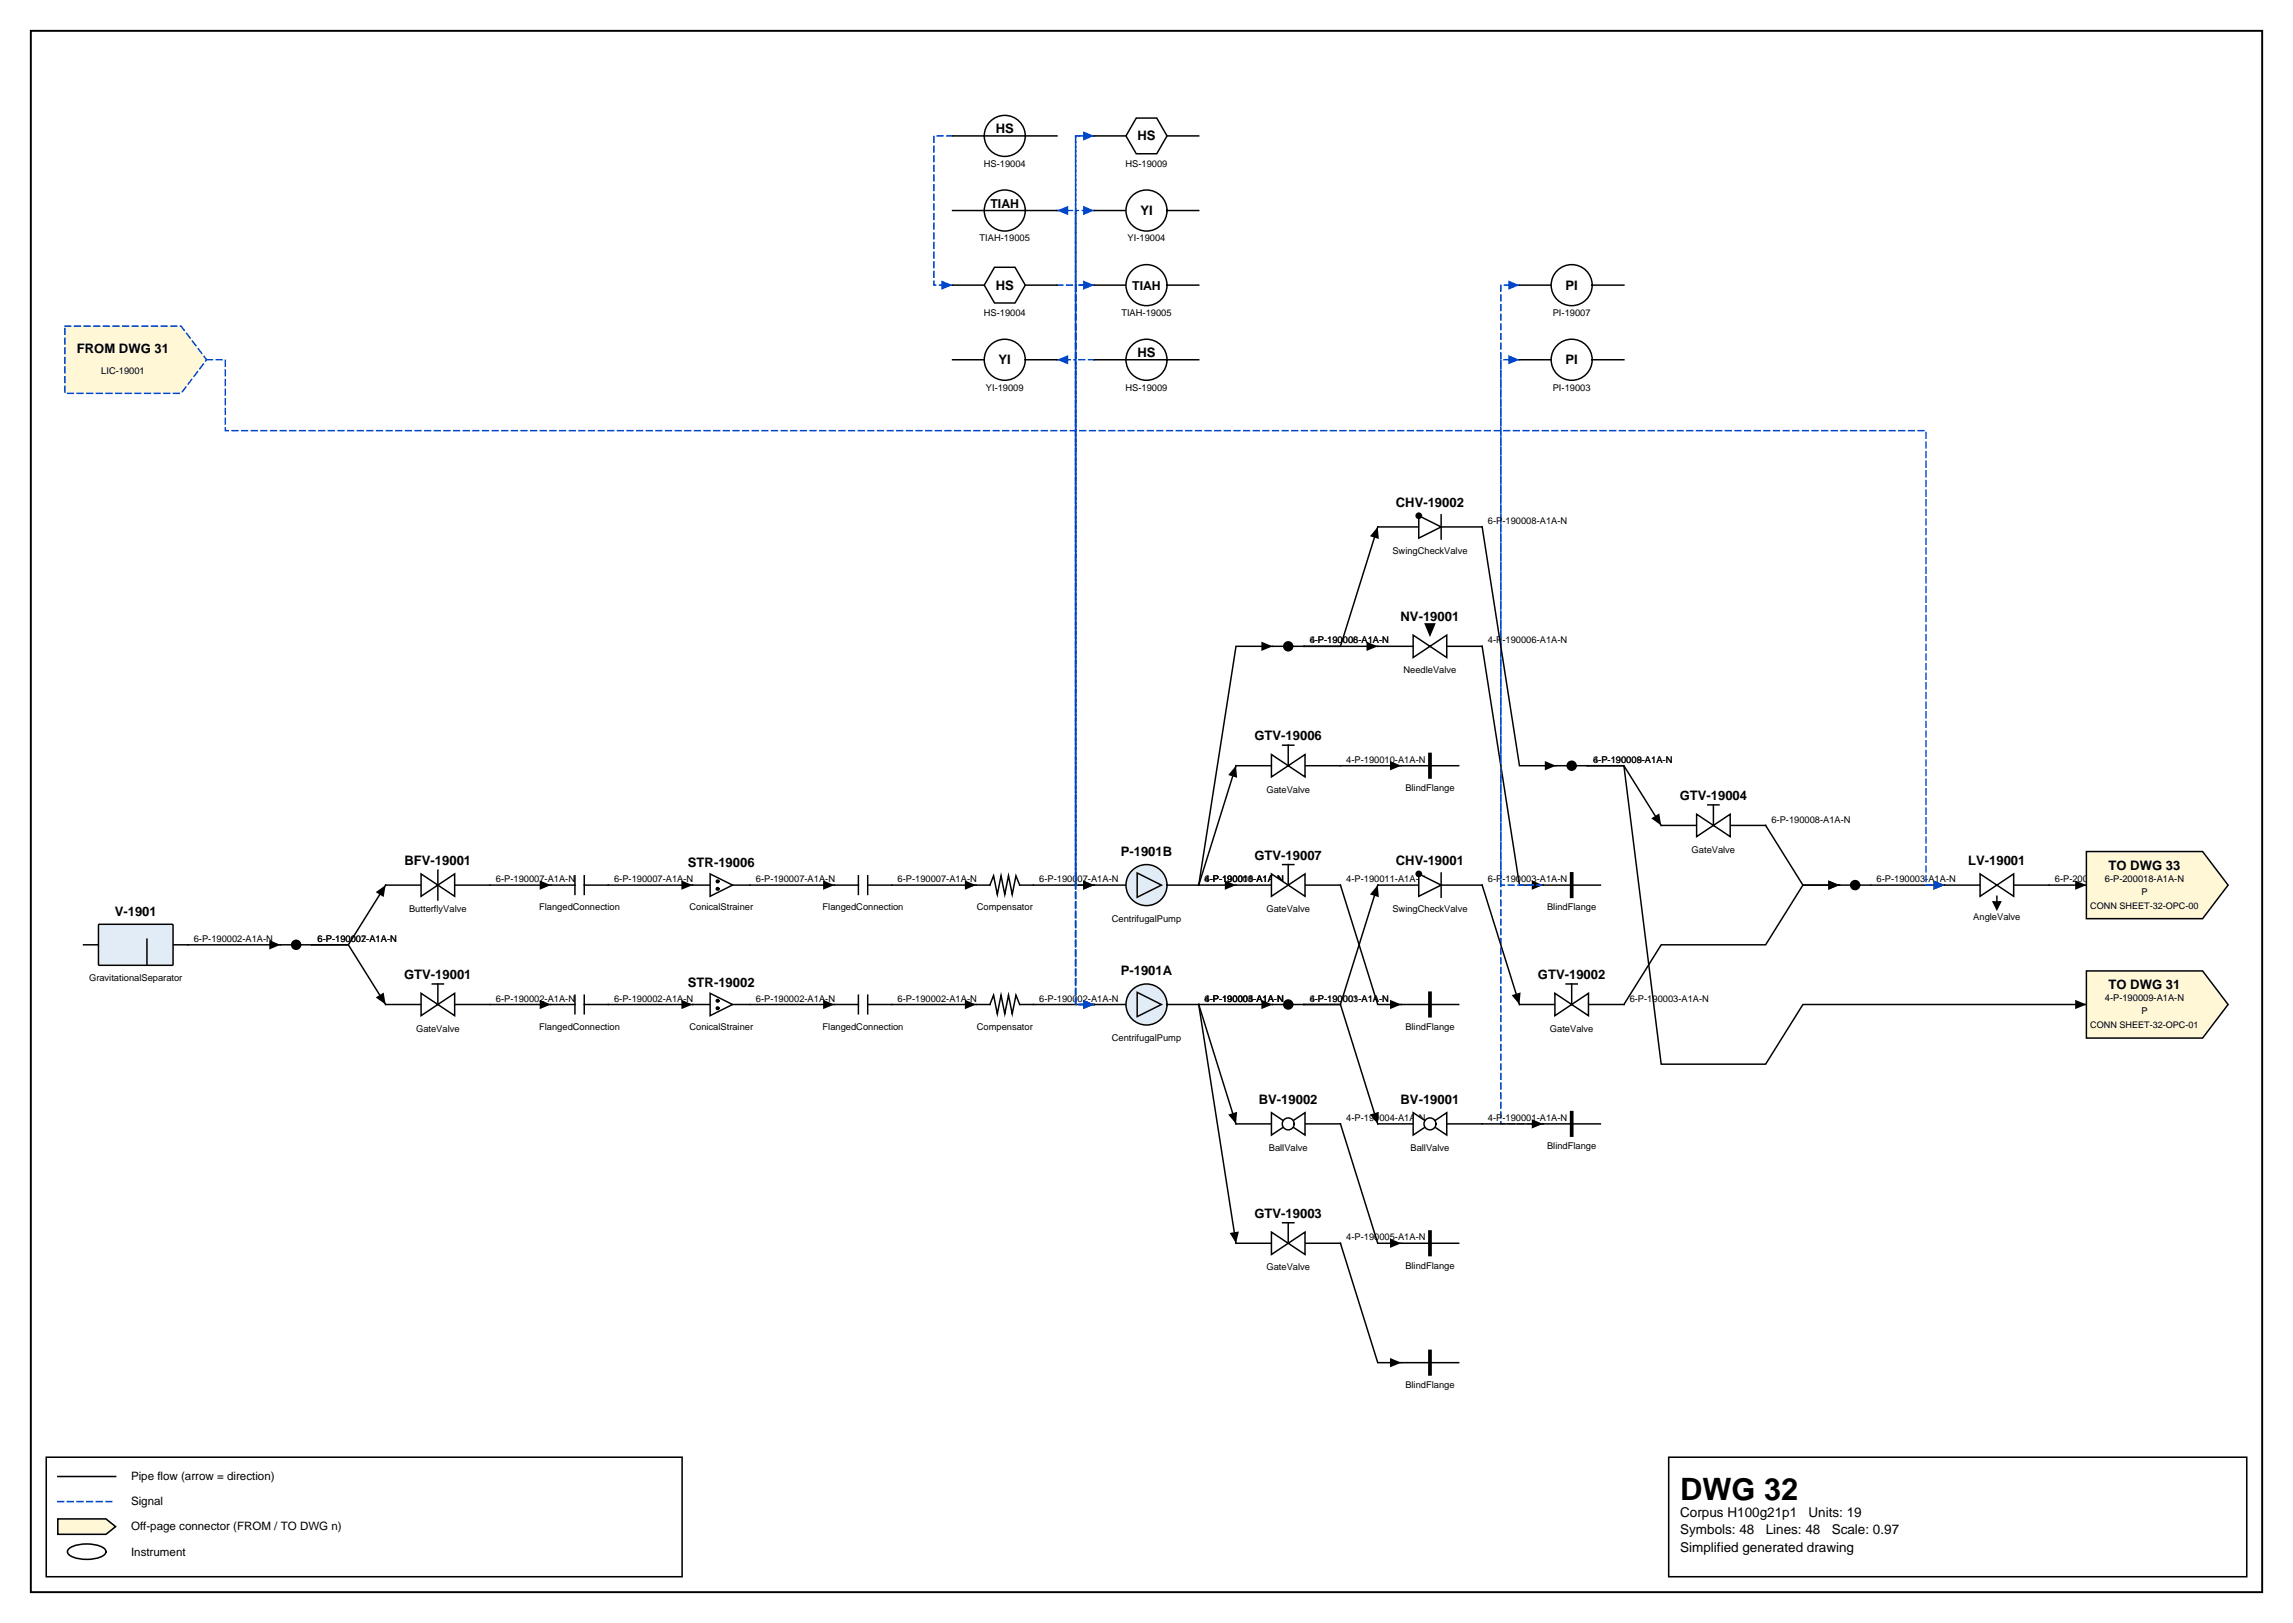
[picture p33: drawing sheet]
<svg xmlns="http://www.w3.org/2000/svg" width="420mm" height="297mm" viewBox="0 0 420 297" stroke-linecap="round" stroke-linejoin="round" font-family="sans-serif">
<defs><g id="words">
<text font-size="5.6" x="307.6" y="274.5">DWG 32</text>
<g font-size="2.5">
<text x="307.6" y="277.6">Corpus H100g21p1</text>
<text x="307.6" y="280.8">Symbols: 48</text>
<text x="323.3" y="280.8">Lines: 48</text>
<text x="331.1" y="277.6">Units: 19</text>
<text x="335.3" y="280.8">Scale: 0.97</text>
<text x="307.6" y="284">Simplified generated drawing</text>
</g>
<g font-size="2.4">
<text x="182.3" y="24.4">HS</text>
<text x="208.2" y="25.7">HS</text>
<text x="208.8" y="39.4">YI</text>
<text x="182.3" y="53">HS</text>
<text x="286.6" y="53">PI</text>
<text x="14.1" y="64.6">FROM DWG 31</text>
<text x="208.2" y="65.3">HS</text>
<text x="182.8" y="66.7">YI</text>
<text x="286.6" y="66.7">PI</text>
<text x="255.6" y="92.8">CHV-19002</text>
<text x="256.4" y="113.7">NV-19001</text>
<text x="229.7" y="135.5">GTV-19006</text>
<text x="307.5" y="146.4">GTV-19004</text>
<text x="74.1" y="158.4">BFV-19001</text>
<text x="125.9" y="158.7">STR-19006</text>
<text x="205.2" y="156.7">P-1901B</text>
<text x="229.7" y="157.4">GTV-19007</text>
<text x="255.6" y="158.4">CHV-19001</text>
<text x="360.3" y="158.4">LV-19001</text>
<text x="386" y="159.1">TO DWG 33</text>
<text x="21" y="167.6">V-1901</text>
<text x="74" y="179.2">GTV-19001</text>
<text x="205.2" y="178.5">P-1901A</text>
<text x="281.6" y="179.2">GTV-19002</text>
<text x="125.9" y="180.6">STR-19002</text>
<text x="386" y="181">TO DWG 31</text>
<text x="230.5" y="202.1">BV-19002</text>
<text x="256.4" y="202.1">BV-19001</text>
<text x="229.7" y="222.9">GTV-19003</text>
</g>
<g font-size="2.3">
<text x="181.3" y="38">TIAH</text>
<text x="207.3" y="53">TIAH</text>
</g>
<g font-size="2.1">
<text x="24" y="270.9">Pipe flow (arrow = direction)</text>
<text x="24" y="275.5">Signal</text>
<text x="24" y="280.1">Off-page connector (FROM / TO DWG n)</text>
<text x="24" y="284.7">Instrument</text>
</g>
<g font-size="1.7">
<text x="180.1" y="30.5">HS-19004</text>
<text x="206.1" y="30.5">HS-19009</text>
<text x="179.4" y="44.2">TIAH-19005</text>
<text x="206.4" y="44.2">YI-19004</text>
<text x="180.1" y="57.8">HS-19004</text>
<text x="205.3" y="57.8">TIAH-19005</text>
<text x="284.3" y="57.8">PI-19007</text>
<text x="18.5" y="68.5">LIC-19001</text>
<text x="180.5" y="71.5">YI-19009</text>
<text x="206.1" y="71.5">HS-19009</text>
<text x="284.3" y="71.5">PI-19003</text>
<text x="272.4" y="95.9">6-P-190008-A1A-N</text>
<text x="254.9" y="101.4">SwingCheckValve</text>
<text x="239.8" y="117.8">4-P-190006-A1A-N</text>
<text x="239.8" y="117.8">6-P-190008-A1A-N</text>
<text x="272.4" y="117.8">4-P-190006-A1A-N</text>
<text x="257" y="123.2">NeedleValve</text>
<text x="246.5" y="139.6">4-P-190010-A1A-N</text>
<text x="291.7" y="139.6">6-P-190008-A1A-N</text>
<text x="291.7" y="139.6">4-P-190009-A1A-N</text>
<text x="231.9" y="145.1">GateValve</text>
<text x="257.3" y="144.8">BlindFlange</text>
<text x="324.3" y="150.5">6-P-190008-A1A-N</text>
<text x="90.8" y="161.5">6-P-190007-A1A-N</text>
<text x="112.4" y="161.5">6-P-190007-A1A-N</text>
<text x="138.4" y="161.5">6-P-190007-A1A-N</text>
<text x="164.3" y="161.5">6-P-190007-A1A-N</text>
<text x="190.3" y="161.5">6-P-190007-A1A-N</text>
<text x="220.5" y="161.5">6-P-190008-A1A-N</text>
<text x="220.5" y="161.5">4-P-190010-A1A-N</text>
<text x="220.5" y="161.5">4-P-190011-A1A-N</text>
<text x="246.5" y="161.5">4-P-190011-A1A-N</text>
<text x="272.4" y="161.5">6-P-190003-A1A-N</text>
<text x="309.7" y="156">GateValve</text>
<text x="343.6" y="161.5">6-P-190003-A1A-N</text>
<text x="376.2" y="161.5">6-P-200018-A1A-N</text>
<text x="385.4" y="161.4">6-P-200018-A1A-N</text>
<text x="74.9" y="167">ButterflyValve</text>
<text x="98.7" y="166.6">FlangedConnection</text>
<text x="126.2" y="166.6">ConicalStrainer</text>
<text x="150.6" y="166.6">FlangedConnection</text>
<text x="178.8" y="166.6">Compensator</text>
<text x="231.9" y="167">GateValve</text>
<text x="254.9" y="167">SwingCheckValve</text>
<text x="283.2" y="166.6">BlindFlange</text>
<text x="382.7" y="166.3">CONN SHEET-32-OPC-00</text>
<text x="392" y="163.8">P</text>
<text x="35.5" y="172.4">6-P-190002-A1A-N</text>
<text x="58.1" y="172.4">6-P-190002-A1A-N</text>
<text x="58.1" y="172.4">6-P-190007-A1A-N</text>
<text x="203.5" y="168.7">CentrifugalPump</text>
<text x="361.3" y="168.3">AngleValve</text>
<text x="16.3" y="179.6">GravitationalSeparator</text>
<text x="90.8" y="183.3">6-P-190002-A1A-N</text>
<text x="112.4" y="183.3">6-P-190002-A1A-N</text>
<text x="138.4" y="183.3">6-P-190002-A1A-N</text>
<text x="164.3" y="183.3">6-P-190002-A1A-N</text>
<text x="190.3" y="183.3">6-P-190002-A1A-N</text>
<text x="220.5" y="183.3">6-P-190003-A1A-N</text>
<text x="220.5" y="183.3">4-P-190005-A1A-N</text>
<text x="220.5" y="183.3">4-P-190004-A1A-N</text>
<text x="239.8" y="183.3">6-P-190003-A1A-N</text>
<text x="239.8" y="183.3">4-P-190001-A1A-N</text>
<text x="298.4" y="183.3">6-P-190003-A1A-N</text>
<text x="385.4" y="183.2">4-P-190009-A1A-N</text>
<text x="392" y="185.7">P</text>
<text x="76.2" y="188.8">GateValve</text>
<text x="98.7" y="188.5">FlangedConnection</text>
<text x="126.2" y="188.5">ConicalStrainer</text>
<text x="150.6" y="188.5">FlangedConnection</text>
<text x="178.8" y="188.5">Compensator</text>
<text x="203.5" y="190.5">CentrifugalPump</text>
<text x="257.3" y="188.5">BlindFlange</text>
<text x="283.8" y="188.8">GateValve</text>
<text x="382.7" y="188.1">CONN SHEET-32-OPC-01</text>
<text x="246.5" y="205.2">4-P-190004-A1A-N</text>
<text x="272.4" y="205.2">4-P-190001-A1A-N</text>
<text x="232.3" y="210.7">BallValve</text>
<text x="258.2" y="210.7">BallValve</text>
<text x="283.2" y="210.3">BlindFlange</text>
<text x="246.5" y="227">4-P-190005-A1A-N</text>
<text x="231.9" y="232.5">GateValve</text>
<text x="257.3" y="232.2">BlindFlange</text>
<text x="257.3" y="254">BlindFlange</text>
</g>
</g></defs>
<path d="M5.6 5.6h408.6v285.8h-408.6z" fill="none" stroke="#000" stroke-width=".35"/>
<path d="M8.5 266.7h116.4v21.9h-116.4zM10.6 270.2h10.6M305.5 266.7h105.8v21.9h-105.8z" fill="none" stroke="#000" stroke-width=".28"/>
<path d="M10.6 274.8h10.6" fill="none" stroke="#0046c8" stroke-width=".28" stroke-dasharray="1.1 .7"/>
<path d="M10.6 278h8.8l1.8 1.4-1.8 1.4h-8.8z" fill="#fff7d6" stroke="#000" stroke-width=".28"/>
<path d="M12.7 283.4a6.7 6.7 0 0 1 6.3 0 .72 .72 0 0 1 0 1.2 6.7 6.7 0 0 1-6.3 0 .72 .72 0 0 1 0-1.2z" fill="none" stroke="#000" stroke-width=".28"/>
<path d="M200.3 65.8h-3.4v-40.9h3.4" fill="none" stroke="#0046c8" stroke-width=".27" stroke-dasharray="1.1 .7"/>
<path d="M198.3 24l2 .9-2 .8z" fill="#0046c8"/>
<path d="M200.3 52.2h-3.4v-13.7h-3.4" fill="none" stroke="#0046c8" stroke-width=".27" stroke-dasharray="1.1 .7"/>
<path d="M193.5 38.5l2.1-.8v1.7z" fill="#0046c8"/>
<path d="M323.3 151.1l6.8 10.9h6.7M34.4 172.9h17M342.5 162h13.5M137.3 183.8h15.4M189.2 183.8h11.1" fill="none" stroke="#000" stroke-width=".27"/>
<path d="M49.3 172.1l2.1 .8-2.1 .9zM334.7 161.1l2.1 .9-2.1 .8zM354 161.1l2 .9-2 .8zM150.7 183l2 .8-2 .9zM198.3 183l2 .8-2 .9z" fill="#000"/>
<path d="M282.5 205.7h-7.7v-139.9h3.4" fill="none" stroke="#0046c8" stroke-width=".27" stroke-dasharray="1.1 .7"/>
<path d="M276.1 65l2.1 .8-2.1 .9z" fill="#0046c8"/>
<path d="M252.2 96.4l-6.8 21.9h-6.7h13.5M163.3 162h15.4M252.2 162l-6.8 21.8h-6.7h6.7l6.8 21.9M271.4 162l6.8 21.8M89.7 183.8h11.2M163.3 183.8h15.4M271.4 205.7h11.1" fill="none" stroke="#000" stroke-width=".27"/>
<path d="M252.2 96.4l.2 2.2-1.6-.5zM250.2 117.4l2 .9-2 .8zM176.6 161.1l2.1 .9-2.1 .8zM252.2 162l.2 2.2-1.6-.5zM98.8 183l2.1 .8-2.1 .9zM176.6 183l2.1 .8-2.1 .9zM276.8 182.1l1.6-.5-.2 2.2zM250.8 204l1.6-.5-.2 2.2zM280.4 204.8l2.1 .9-2.1 .8z" fill="#000"/>
<path d="M200.3 24.9h-3.4v137.1h3.4" fill="none" stroke="#0046c8" stroke-width=".27" stroke-dasharray="1.1 .7"/>
<path d="M198.3 161.1l2 .9-2 .8z" fill="#0046c8"/>
<path d="M271.4 118.3l6.8 43.7h4.3M89.7 162h11.2M137.3 162h15.4M111.4 183.8h15.4" fill="none" stroke="#000" stroke-width=".27"/>
<path d="M98.8 161.1l2.1 .9-2.1 .8zM150.7 161.1l2 .9-2 .8zM280.4 161.1l2.1 .9-2.1 .8zM124.8 183l2 .8-2 .9z" fill="#000"/>
<path d="M282.5 162h-7.7v-109.8h3.4" fill="none" stroke="#0046c8" stroke-width=".27" stroke-dasharray="1.1 .7"/>
<path d="M276.1 51.3l2.1 .9-2.1 .8z" fill="#0046c8"/>
<path d="M233 118.3h-6.7l-6.8 43.7M245.4 140.1h11.1M375.1 162h6.9M245.4 205.7l6.8 21.8h4.3M245.4 227.5l6.8 21.9h4.3" fill="none" stroke="#000" stroke-width=".27"/>
<path d="M230.9 117.4l2.1 .9-2.1 .8zM254.5 139.3l2 .8-2 .9zM379.9 161.1l2.1 .9-2.1 .8zM254.5 226.7l2 .8-2 .9zM254.5 248.5l2 .9-2 .8z" fill="#000"/>
<path d="M200.3 162h-3.4v-96.2h-3.4" fill="none" stroke="#0046c8" stroke-width=".27" stroke-dasharray="1.1 .7"/>
<path d="M193.5 65.8l2.1-.8v1.7z" fill="#0046c8"/>
<path d="M271.4 96.4l6.8 43.7h6.7M226.3 140.1l-6.8 21.9h6.8M111.4 162h15.4M245.4 162l6.8 21.8h4.3" fill="none" stroke="#000" stroke-width=".27"/>
<path d="M226.3 140.1l.2 2.2-1.6-.5zM282.8 139.3l2.1 .8-2.1 .9zM124.8 161.1l2 .9-2 .8zM224.2 161.1l2.1 .9-2.1 .8zM254.5 183l2 .8-2 .9z" fill="#000"/>
<path d="M193.5 52.2h3.4v131.6h3.4" fill="none" stroke="#0046c8" stroke-width=".27" stroke-dasharray="1.1 .7"/>
<path d="M198.3 183l2 .8-2 .9z" fill="#0046c8"/>
<path d="M37.8 65.8h3.4v13h311.4v83.2h3.4" fill="none" stroke="#0046c8" stroke-width=".27" stroke-dasharray="1.1 .7"/>
<path d="M354 161.1l2 .9-2 .8z" fill="#0046c8"/>
<path d="M304.1 151.1l-6.8-11h-6.7h6.7l6.8 54.7h19.2l6.8-11h51.9" fill="none" stroke="#000" stroke-width=".27"/>
<path d="M302.3 149.8l1.5-.9 .3 2.2zM379.9 183l2.1 .8-2.1 .9z" fill="#000"/>
<path d="M174.4 24.9h-3.4v27.3h3.4" fill="none" stroke="#0046c8" stroke-width=".27" stroke-dasharray="1.1 .7"/>
<path d="M172.3 51.3l2.1 .9-2.1 .8z" fill="#0046c8"/>
<path d="M70.6 162l-6.8 10.9h-6.7h6.7l6.8 10.9M189.2 162h11.1M336.8 162h-6.7l-6.8 10.9h-19.2l-6.8 10.9" fill="none" stroke="#000" stroke-width=".27"/>
<path d="M68.8 163.3l1.8-1.3-.4 2.2zM198.3 161.1l2 .9-2 .8zM334.7 161.1l2.1 .9-2.1 .8zM68.8 182.6l1.4-.9 .4 2.1z" fill="#000"/>
<path d="M200.3 183.8h-3.4v-131.6h3.4" fill="none" stroke="#0046c8" stroke-width=".27" stroke-dasharray="1.1 .7"/>
<path d="M198.3 51.3l2 .9-2 .8z" fill="#0046c8"/>
<path d="M200.3 183.8h-3.4v-145.3h3.4" fill="none" stroke="#0046c8" stroke-width=".27" stroke-dasharray="1.1 .7"/>
<path d="M198.3 37.7l2 .8-2 .9z" fill="#0046c8"/>
<path d="M200.3 65.8h5.8M213.7 65.8h5.8M219.5 183.8h13.5M219.5 183.8l6.8 43.7M219.5 183.8l6.8 21.9" fill="none" stroke="#000" stroke-width=".27"/>
<path d="M230.9 183l2.1 .8-2.1 .9zM224.9 204l1.6-.5-.2 2.2zM225.1 225.7l1.7-.3-.5 2.1z" fill="#000"/>
<circle cx="209.9" cy="65.8" r="3.8" fill="#fff" stroke="#000" stroke-width=".27"/>
<path d="M200.3 52.2h5.8M213.7 52.2h5.8M206.1 65.8h7.6" fill="none" stroke="#000" stroke-width=".27"/>
<circle cx="209.9" cy="52.2" r="3.8" fill="#fff" stroke="#000" stroke-width=".27"/>
<path d="M126.8 183.8h3.2M134.1 183.8h3.2" fill="none" stroke="#000" stroke-width=".27"/>
<path d="M130 181.8l4.1 2-4.1 2.1z" fill="#fff" stroke="#000" stroke-width=".27"/>
<g fill="#000" stroke="#000" stroke-width=".27">
<circle cx="131.4" cy="184.5" r=".24"/>
<circle cx="131.4" cy="183.2" r=".24"/>
</g>
<path d="M304.1 151.1h6.5M316.8 151.1h6.5" fill="none" stroke="#000" stroke-width=".27"/>
<path d="M310.6 149l6.2 4.1v-4.1l-6.2 4.1z" fill="#fff" stroke="#000" stroke-width=".27"/>
<path d="M312.7 147.3h2M313.7 147.3v3.8M256.5 183.8h10.6" fill="none" stroke="#000" stroke-width=".27"/>
<path d="M261.8 181.8v4.1" fill="none" stroke="#000" stroke-width=".68"/>
<path d="M382 155.8h21.3l4.6 6.2-4.6 6.1h-21.3z" fill="#fff7d6" stroke="#000" stroke-width=".27"/>
<path d="M15.3 172.9h2.7M31.7 172.9h2.7M336.8 162h5.7M178.7 183.8h2.5l.7-1.7 .7 3.4 .7-3.4 .7 3.4 .6-3.4 .7 3.4 .7-3.4 .7 1.7h2.5" fill="none" stroke="#000" stroke-width=".27"/>
<circle cx="339.6" cy="162" r=".82" fill="#000" stroke="#000" stroke-width=".27"/>
<path d="M18.1 169.2h13.5v7.4h-13.5z" fill="#e2ecf7" stroke="#000" stroke-width=".27"/>
<path d="M200.3 38.5h5.8M213.7 38.5h5.8M26.9 171.9v4.8M256.5 227.5h10.6" fill="none" stroke="#000" stroke-width=".27"/>
<path d="M261.8 225.5v4.1" fill="none" stroke="#000" stroke-width=".68"/>
<circle cx="209.9" cy="38.5" r="3.8" fill="#fff" stroke="#000" stroke-width=".27"/>
<path d="M252.2 162h7.6M263.8 162h7.6M282.5 205.7h10.5" fill="none" stroke="#000" stroke-width=".27"/>
<path d="M287.7 203.6v4.1" fill="none" stroke="#000" stroke-width=".68"/>
<path d="M259.8 159.9l4 2.1-4 2z" fill="#fff" stroke="#000" stroke-width=".27"/>
<path d="M278.2 65.8h5.8M291.5 65.8h5.8M233 118.3h5.7M263.8 159.8v4.4M152.7 162h4.5M157.2 160.3v3.4M158.9 162h4.4M158.9 160.3v3.4M152.7 183.8h4.5M157.2 182.1v3.4M158.9 182.1v3.4M158.9 183.8h4.4" fill="none" stroke="#000" stroke-width=".27"/>
<g fill="#000" stroke="#000" stroke-width=".27">
<circle cx="235.9" cy="118.3" r=".82"/>
<circle cx="259.7" cy="159.9" r=".48"/>
</g>
<circle cx="287.7" cy="65.8" r="3.8" fill="#fff" stroke="#000" stroke-width=".27"/>
<path d="M233 183.8h5.7M252.2 205.7h6.5M264.9 205.7h6.5" fill="none" stroke="#000" stroke-width=".27"/>
<circle cx="235.9" cy="183.8" r=".82" fill="#000" stroke="#000" stroke-width=".27"/>
<g fill="#fff" stroke="#000" stroke-width=".27">
<path d="M258.7 203.6l6.2 4.1v-4.1l-6.2 4.1z"/>
<circle cx="261.8" cy="205.7" r="1.09"/>
</g>
<path d="M70.6 183.8h6.5M83.2 183.8h6.5" fill="none" stroke="#000" stroke-width=".27"/>
<path d="M77.1 181.8l6.1 4.1v-4.1l-6.1 4.1z" fill="#fff" stroke="#000" stroke-width=".27"/>
<path d="M200.3 24.9h5.8M213.7 24.9h5.8M79.1 180.1h2.1M80.2 180.1v3.7" fill="none" stroke="#000" stroke-width=".27"/>
<path d="M208 21.6h3.8l1.9 3.3-1.9 3.2h-3.8l-1.9-3.2z" fill="#fff" stroke="#000" stroke-width=".27"/>
<path d="M126.8 162h3.2M134.1 162h3.2M100.9 183.8h4.4M105.3 182.1v3.4M107 183.8h4.4M107 182.1v3.4" fill="none" stroke="#000" stroke-width=".27"/>
<path d="M130 159.9l4.1 2.1-4.1 2z" fill="#fff" stroke="#000" stroke-width=".27"/>
<g fill="#000" stroke="#000" stroke-width=".27">
<circle cx="131.4" cy="162.7" r=".24"/>
<circle cx="131.4" cy="161.3" r=".24"/>
</g>
<path d="M70.6 162h6.5M83.2 162h6.5" fill="none" stroke="#000" stroke-width=".27"/>
<path d="M77.1 159.9l6.1 4.1v-4.1l-6.1 4.1z" fill="#fff" stroke="#000" stroke-width=".27"/>
<path d="M174.4 65.8h5.8M187.7 65.8h5.8M80.2 159.3v5.4" fill="none" stroke="#000" stroke-width=".27"/>
<circle cx="184" cy="65.8" r="3.8" fill="#fff" stroke="#000" stroke-width=".27"/>
<path d="M252.2 118.3h6.5M264.9 118.3h6.5" fill="none" stroke="#000" stroke-width=".27"/>
<path d="M258.7 116.2l6.2 4.1v-4.1l-6.2 4.1z" fill="#fff" stroke="#000" stroke-width=".27"/>
<path d="M260.9 114.2h1.8l-.9 2z" fill="#000" stroke="#000" stroke-width=".27"/>
<path d="M282.5 162h10.5M226.3 227.5h6.5M238.9 227.5h6.5" fill="none" stroke="#000" stroke-width=".27"/>
<path d="M287.7 159.9v4.1" fill="none" stroke="#000" stroke-width=".68"/>
<path d="M232.8 225.5l6.1 4.1v-4.1l-6.1 4.1z" fill="#fff" stroke="#000" stroke-width=".27"/>
<path d="M226.3 205.7h6.5M238.9 205.7h6.5M234.8 223.8h2.1M235.8 223.8v3.7" fill="none" stroke="#000" stroke-width=".27"/>
<g fill="#fff" stroke="#000" stroke-width=".27">
<path d="M232.8 203.6l6.1 4.1v-4.1l-6.1 4.1z"/>
<circle cx="235.9" cy="205.7" r="1.09"/>
</g>
<path d="M356 162h6.5M368.7 162h6.4" fill="none" stroke="#000" stroke-width=".27"/>
<path d="M362.5 159.9l6.2 4.1v-4.1l-6.2 4.1z" fill="#fff" stroke="#000" stroke-width=".27"/>
<path d="M226.3 140.1h6.5M238.9 140.1h6.5M365.6 164v1.4" fill="none" stroke="#000" stroke-width=".27"/>
<path d="M364.9 165.1h1.4l-.7 1.3z" fill="#000" stroke="#000" stroke-width=".27"/>
<path d="M232.8 138.1l6.1 4.1v-4.1l-6.1 4.1z" fill="#fff" stroke="#000" stroke-width=".27"/>
<path d="M234.8 136.4h2.1M235.8 136.4v3.7M200.3 162h5.8M213.7 162h5.8" fill="none" stroke="#000" stroke-width=".27"/>
<circle cx="209.9" cy="162" r="3.8" fill="#e2ecf7" stroke="#000" stroke-width=".27"/>
<path d="M252.2 96.4h7.6M263.8 96.4h7.6M208.2 159.8l4.4 2.2-4.4 2.2zM100.9 162h4.4M105.3 160.3v3.4M107 162h4.4M107 160.3v3.4M256.5 249.4h10.6" fill="none" stroke="#000" stroke-width=".27"/>
<path d="M261.8 247.3v4.1" fill="none" stroke="#000" stroke-width=".68"/>
<path d="M259.8 94.4l4 2-4 2.1z" fill="#fff" stroke="#000" stroke-width=".27"/>
<path d="M263.8 94.2v4.5M226.3 162h6.5M238.9 162h6.5" fill="none" stroke="#000" stroke-width=".27"/>
<circle cx="259.7" cy="94.4" r=".48" fill="#000" stroke="#000" stroke-width=".27"/>
<path d="M232.8 159.9l6.1 4.1v-4.1l-6.1 4.1z" fill="#fff" stroke="#000" stroke-width=".27"/>
<path d="M174.4 52.2h5.8M187.7 52.2h5.8M234.8 158.2h2.1M235.8 158.2v3.8" fill="none" stroke="#000" stroke-width=".27"/>
<path d="M182.1 48.9h3.7l1.9 3.3-1.9 3.3h-3.7l-1.9-3.3z" fill="#fff" stroke="#000" stroke-width=".27"/>
<path d="M11.9 59.7h21.3l4.6 6.1-4.6 6.2h-21.3z" fill="#fff7d6" stroke="#0046c8" stroke-width=".27" stroke-dasharray="1.1 .7"/>
<path d="M174.4 38.5h5.8M187.7 38.5h5.8" fill="none" stroke="#000" stroke-width=".27"/>
<circle cx="184" cy="38.5" r="3.8" fill="#fff" stroke="#000" stroke-width=".27"/>
<path d="M180.2 38.5h7.5M278.2 52.2h5.8M291.5 52.2h5.8" fill="none" stroke="#000" stroke-width=".27"/>
<circle cx="287.7" cy="52.2" r="3.8" fill="#fff" stroke="#000" stroke-width=".27"/>
<path d="M174.4 24.9h5.8M187.7 24.9h5.8M284.9 140.1h5.7" fill="none" stroke="#000" stroke-width=".27"/>
<circle cx="287.7" cy="140.1" r=".82" fill="#000" stroke="#000" stroke-width=".27"/>
<circle cx="184" cy="24.9" r="3.8" fill="#fff" stroke="#000" stroke-width=".27"/>
<path d="M180.2 24.9h7.5M256.5 140.1h10.6M178.7 162h2.5l.7-1.7 .7 3.4 .7-3.4 .7 3.4 .6-3.4 .7 3.4 .7-3.4 .7 1.7h2.5" fill="none" stroke="#000" stroke-width=".27"/>
<path d="M261.8 138.1v4.1" fill="none" stroke="#000" stroke-width=".68"/>
<path d="M382 177.7h21.3l4.6 6.1-4.6 6.2h-21.3z" fill="#fff7d6" stroke="#000" stroke-width=".27"/>
<path d="M278.2 183.8h6.5M290.8 183.8h6.5" fill="none" stroke="#000" stroke-width=".27"/>
<path d="M284.7 181.8l6.1 4.1v-4.1l-6.1 4.1z" fill="#fff" stroke="#000" stroke-width=".27"/>
<path d="M51.4 172.9h5.7M200.3 183.8h5.8M213.7 183.8h5.8M286.7 180.1h2.1M287.7 180.1v3.7" fill="none" stroke="#000" stroke-width=".27"/>
<circle cx="54.2" cy="172.9" r=".82" fill="#000" stroke="#000" stroke-width=".27"/>
<circle cx="209.9" cy="183.8" r="3.8" fill="#e2ecf7" stroke="#000" stroke-width=".27"/>
<path d="M208.2 181.6l4.4 2.2-4.4 2.3z" fill="none" stroke="#000" stroke-width=".27"/>
<use href="#words"/>
</svg>
